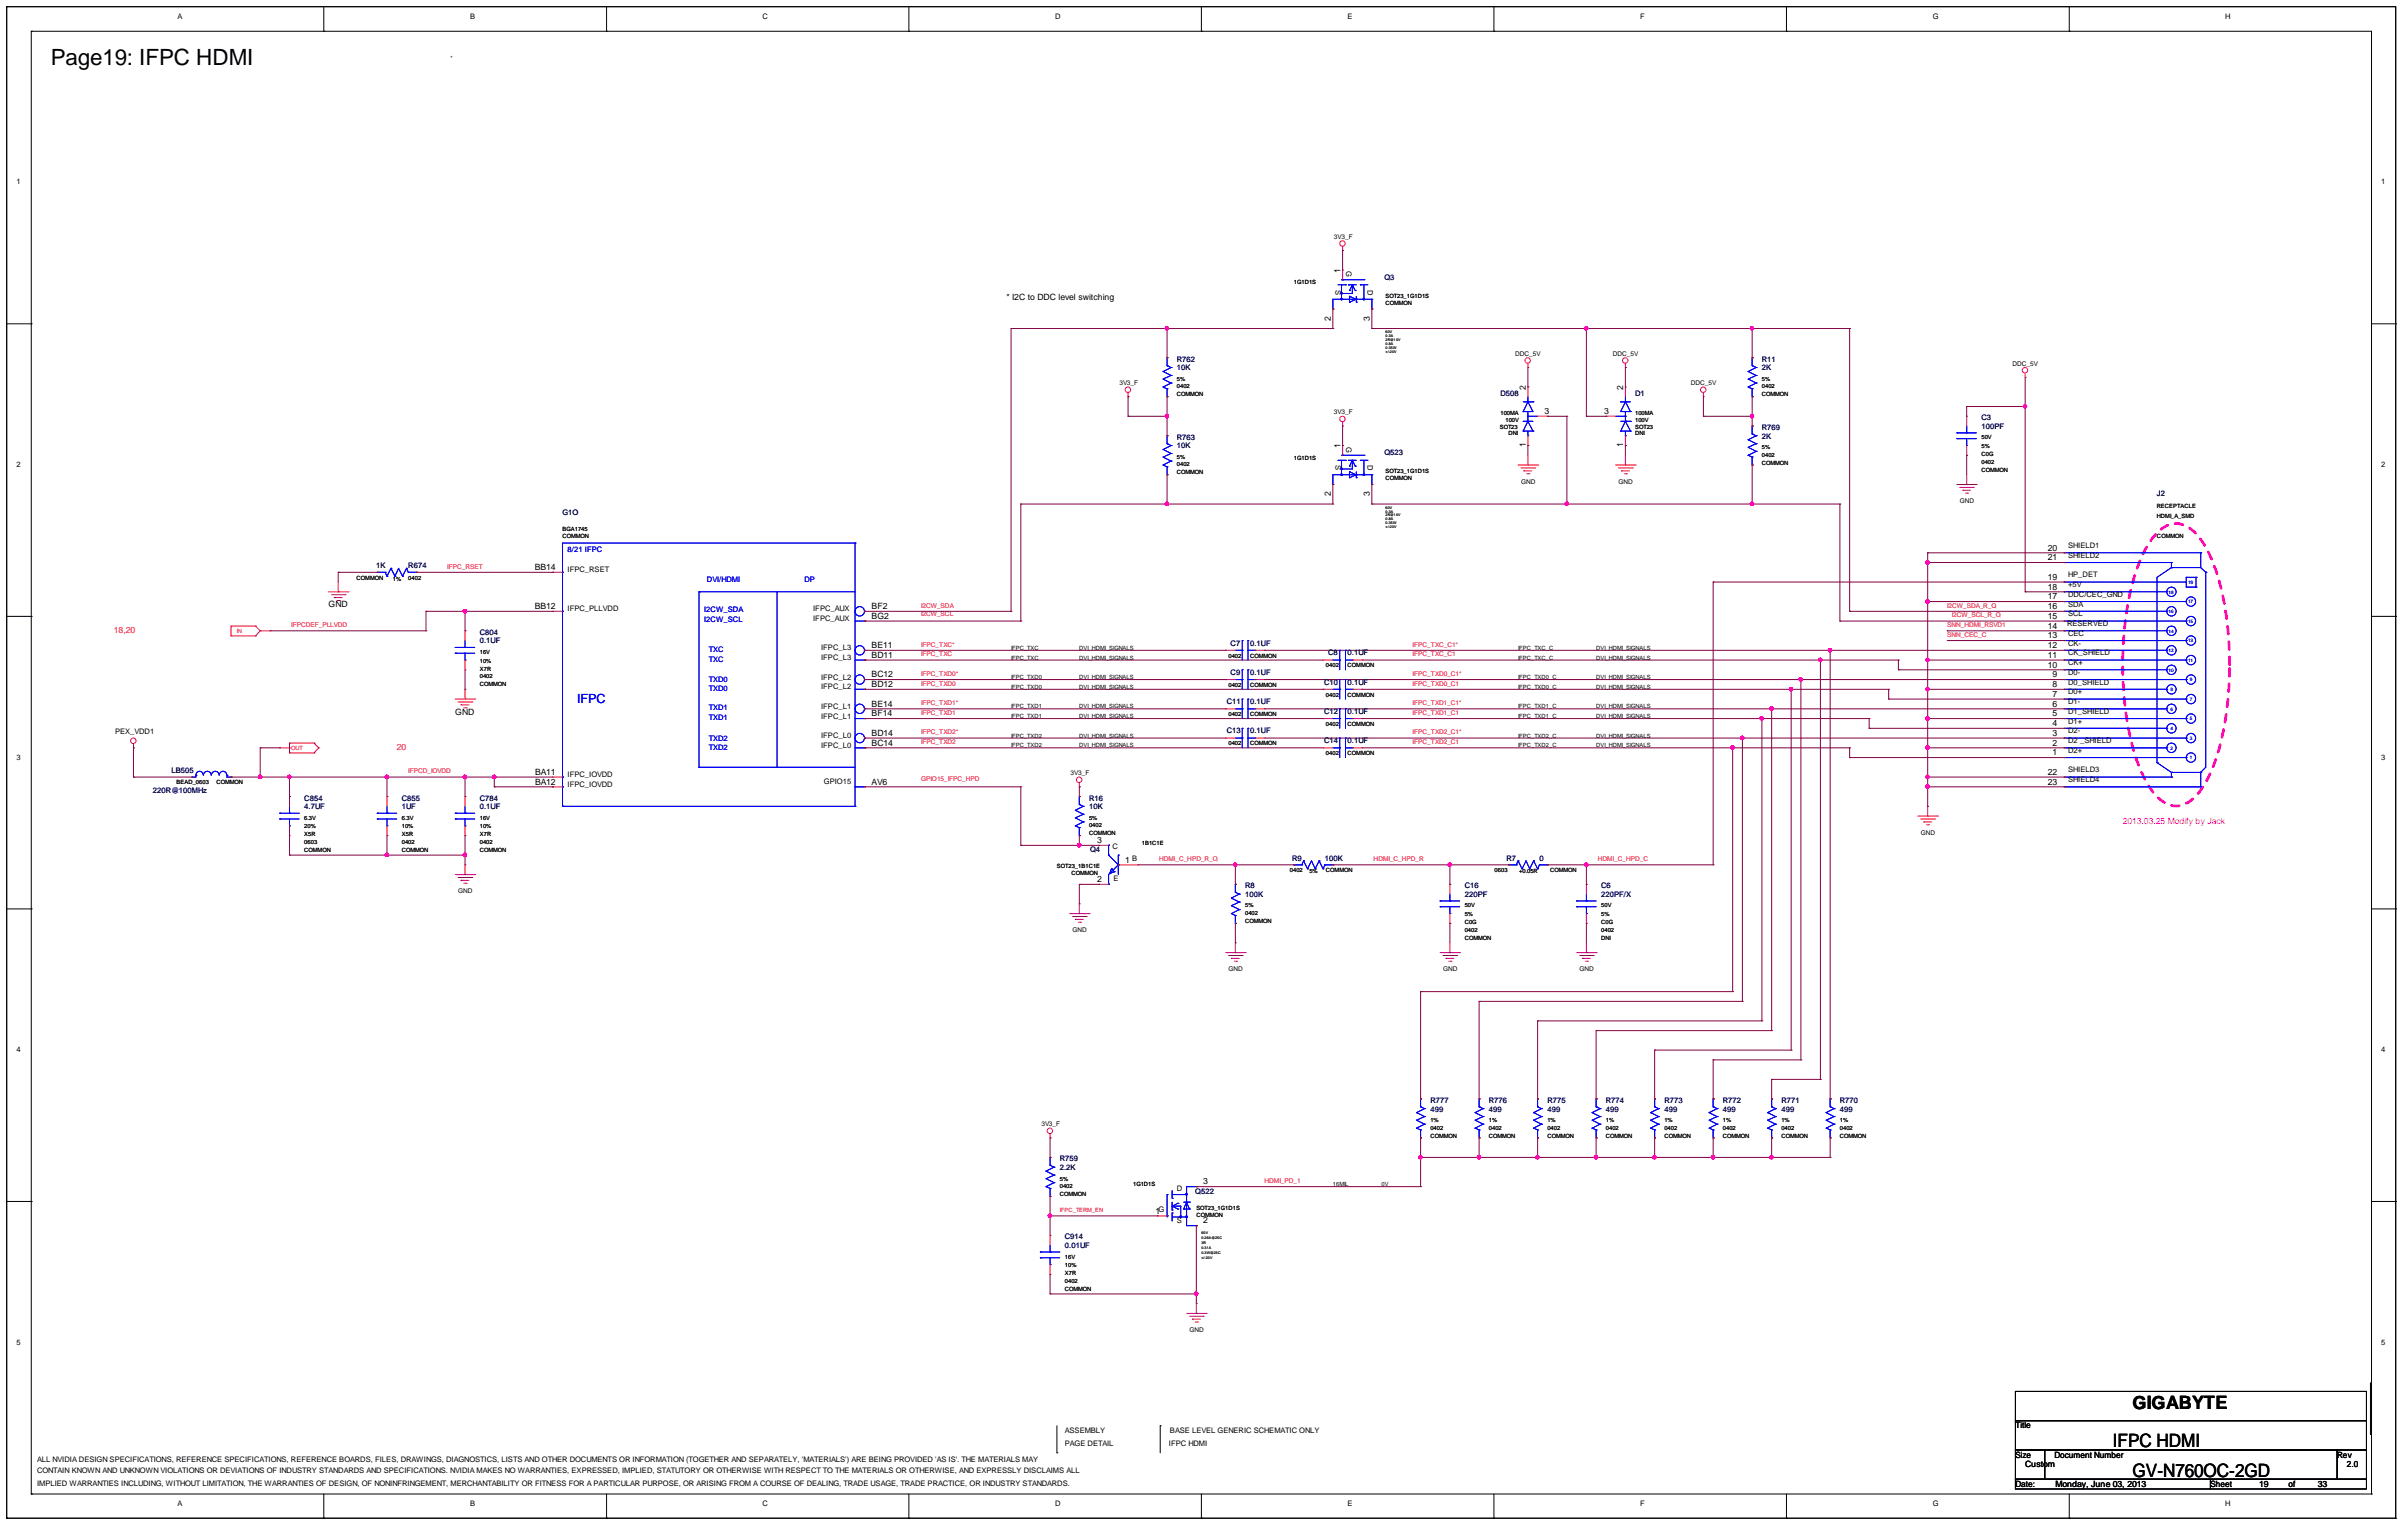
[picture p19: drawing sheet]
<svg xmlns="http://www.w3.org/2000/svg" width="282mm" height="179mm" viewBox="0 0 282 179" stroke-linecap="round" stroke-linejoin="round" font-family="sans-serif">
<defs><g id="words">
<text font-size="2.6" x="6" y="7.6">Page19: IFPC HDMI</text>
<g font-size="2.2">
<text x="250" y="165.1">GIGABYTE</text>
<text x="247.7" y="169.7">IFPC HDMI</text>
<text x="250" y="173.1">GV-N760OC-2GD</text>
</g>
<text font-size="1.5" fill="#00f" x="67.7" y="82.4">IFPC</text>
<g font-size="1">
<text x="118" y="35.2">* I2C to DDC level switching</text>
<text x="157.1" y="32" transform="rotate(-90 157.1 32)">1</text>
<text x="156" y="37.6" transform="rotate(-90 156 37.6)">2</text>
<text x="160.6" y="37.6" transform="rotate(-90 160.6 37.6)">3</text>
<text x="178.8" y="45.7" transform="rotate(-90 178.8 45.7)">2</text>
<text x="190.3" y="45.7" transform="rotate(-90 190.3 45.7)">2</text>
<text x="157.1" y="52.6" transform="rotate(-90 157.1 52.6)">1</text>
<text x="178.8" y="52.4" transform="rotate(-90 178.8 52.4)">1</text>
<text x="181" y="48.5">3</text>
<text x="188" y="48.5">3</text>
<text x="190.3" y="52.4" transform="rotate(-90 190.3 52.4)">1</text>
<text x="156" y="58.1" transform="rotate(-90 156 58.1)">2</text>
<text x="160.6" y="58.1" transform="rotate(-90 160.6 58.1)">3</text>
<text x="240.1" y="64.5">20</text>
<text x="240.1" y="65.7">21</text>
<text x="38.5" y="71.2">GND</text>
<text x="62.7" y="71.4">BB12</text>
<text x="62.7" y="66.8">BB14</text>
<text x="102.2" y="71.4">BF2</text>
<text x="240.1" y="71.4">16</text>
<text x="240.1" y="70.3">17</text>
<text x="240.1" y="69.1">18</text>
<text x="240.1" y="68">19</text>
<text x="102.2" y="77.1">BD11</text>
<text x="102.2" y="76">BE11</text>
<text x="102.2" y="72.5">BG2</text>
<text x="240.1" y="77.1">11</text>
<text x="240.1" y="76">12</text>
<text x="240.1" y="74.8">13</text>
<text x="240.1" y="73.7">14</text>
<text x="240.1" y="72.5">15</text>
<text x="53.4" y="83.8">GND</text>
<text x="102.2" y="84">BF14</text>
<text x="102.2" y="82.8">BE14</text>
<text x="102.2" y="80.5">BD12</text>
<text x="102.2" y="79.4">BC12</text>
<text x="240.1" y="78.3">10</text>
<text x="240.6" y="84">5</text>
<text x="240.6" y="82.8">6</text>
<text x="240.6" y="81.7">7</text>
<text x="240.6" y="80.5">8</text>
<text x="240.6" y="79.4">9</text>
<text x="102.2" y="87.4">BC14</text>
<text x="102.2" y="86.3">BD14</text>
<text x="240.6" y="88.5">1</text>
<text x="240.6" y="87.4">2</text>
<text x="240.6" y="86.3">3</text>
<text x="240.6" y="85.1">4</text>
<text x="62.7" y="92">BA12</text>
<text x="62.7" y="90.8">BA11</text>
<text x="102.2" y="92">AV6</text>
<text x="240.1" y="90.8">22</text>
<text x="240.1" y="92">23</text>
<text x="128.6" y="98.8">3</text>
<text x="131.9" y="101.1">1</text>
<text x="128.6" y="103.4">2</text>
<text x="135.4" y="142.3">1</text>
<text x="141" y="143.4">2</text>
<text x="141" y="138.8">3</text>
<text x="236.2" y="167.4">Title</text>
<text x="236.2" y="170.8">Size</text>
<text x="237.4" y="172">Custom</text>
<text x="240.8" y="170.8">Document Number</text>
<text x="274" y="170.8">Rev</text>
<text x="275.1" y="172">2.0</text>
<text x="236.2" y="174.3">Date:</text>
<text x="240.9" y="174.3">Monday, June 03, 2013</text>
<text x="259.1" y="174.3">Sheet</text>
<text x="264.8" y="174.3">19</text>
<text x="268.2" y="174.3">of</text>
<text x="271.7" y="174.3">33</text>
</g>
<g font-size="1" fill="#f00">
<text x="13.4" y="74.1">18,20</text>
<text x="46.5" y="87.9">20</text>
</g>
<text font-size="1" fill="#f0f" x="248.8" y="96.5">2013.03.25 Modify by Jack</text>
<g font-size=".9">
<text x="20.8" y="2.2">A</text>
<text x="55.1" y="2.2">B</text>
<text x="89.4" y="2.2">C</text>
<text x="123.7" y="2.2">D</text>
<text x="158" y="2.2">E</text>
<text x="192.3" y="2.2">F</text>
<text x="226.5" y="2.2">G</text>
<text x="260.8" y="2.2">H</text>
<text x="1.9" y="21.6">1</text>
<text x="279.1" y="21.6">1</text>
<text x="156.5" y="33.9" transform="rotate(90 156.5 33.9)">S</text>
<text x="157.8" y="31.8" transform="rotate(90 157.8 31.8)">G</text>
<text x="160.3" y="33.9" transform="rotate(90 160.3 33.9)">D</text>
<text x="157.8" y="52.3" transform="rotate(90 157.8 52.3)">G</text>
<text x="1.9" y="54.8">2</text>
<text x="156.5" y="54.5" transform="rotate(90 156.5 54.5)">S</text>
<text x="160.3" y="54.5" transform="rotate(90 160.3 54.5)">D</text>
<text x="279.1" y="54.8">2</text>
<text x="242.4" y="64.2">SHIELD1</text>
<text x="242.4" y="65.4">SHIELD2</text>
<text x="66.5" y="71.7">IFPC_PLLVDD</text>
<text x="66.5" y="67.1">IFPC_RSET</text>
<text x="95.3" y="71.7">IFPC_AUX</text>
<text x="242.4" y="71.1">SDA</text>
<text x="242.4" y="70">DDC/CEC_GND</text>
<text x="242.4" y="68.8">+5V</text>
<text x="242.4" y="67.7">HP_DET</text>
<text x="95.3" y="72.8">IFPC_AUX</text>
<text x="96.2" y="77.4">IFPC_L3</text>
<text x="96.2" y="76.2">IFPC_L3</text>
<text x="242.3" y="73.4">RESERVED</text>
<text x="242.4" y="78">CK+</text>
<text x="242.4" y="76.8">CK_SHIELD</text>
<text x="242.4" y="75.7">CK-</text>
<text x="242.4" y="74.5">CEC</text>
<text x="242.4" y="72.2">SCL</text>
<text x="96.2" y="83.1">IFPC_L1</text>
<text x="96.2" y="80.8">IFPC_L2</text>
<text x="96.2" y="79.7">IFPC_L2</text>
<text x="242.4" y="83.7">D1_SHIELD</text>
<text x="242.4" y="82.5">D1-</text>
<text x="242.4" y="81.4">D0+</text>
<text x="242.4" y="80.2">D0_SHIELD</text>
<text x="242.4" y="79.1">D0-</text>
<text x="1.9" y="89.1">3</text>
<text x="13.5" y="86">PEX_VDD1</text>
<text x="96.2" y="87.7">IFPC_L0</text>
<text x="96.2" y="86.5">IFPC_L0</text>
<text x="96.2" y="84.2">IFPC_L1</text>
<text x="242.4" y="88.2">D2+</text>
<text x="242.4" y="87.1">D2 _SHIELD</text>
<text x="242.4" y="86">D2-</text>
<text x="242.4" y="84.8">D1+</text>
<text x="279.1" y="89.1">3</text>
<text x="66.5" y="92.2">IFPC_IOVDD</text>
<text x="66.5" y="91.1">IFPC_IOVDD</text>
<text x="96.6" y="91.9">GPIO15</text>
<text x="242.4" y="90.5">SHIELD3</text>
<text x="242.4" y="91.7">SHIELD4</text>
<text x="130.4" y="99.5">C</text>
<text x="132.7" y="100.9">B</text>
<text x="130.5" y="103.3">E</text>
<text x="1.9" y="123.3">4</text>
<text x="279.1" y="123.3">4</text>
<text x="135.8" y="142.1">G</text>
<text x="137.9" y="143.3">S</text>
<text x="137.9" y="139.6">D</text>
<text x="1.9" y="157.6">5</text>
<text x="279.1" y="157.6">5</text>
<text x="124.8" y="167.9">ASSEMBLY</text>
<text x="137.1" y="167.9">BASE LEVEL GENERIC SCHEMATIC ONLY</text>
<text x="4.3" y="172.7">CONTAIN KNOWN AND UNKNOWN VIOLATIONS OR DEVIATIONS OF INDUSTRY STANDARDS AND SPECIFICATIONS. NVIDIA MAKES NO WARRANTIES, EXPRESSED, IMPLIED, STATUTORY OR OTHERWISE WITH RESPECT TO THE MATERIALS OR OTHERWISE, AND EXPRESSLY DISCLAIMS ALL</text>
<text x="4.3" y="171.3">ALL NVIDIA DESIGN SPECIFICATIONS, REFERENCE SPECIFICATIONS, REFERENCE BOARDS, FILES, DRAWINGS, DIAGNOSTICS, LISTS AND OTHER DOCUMENTS OR INFORMATION (TOGETHER AND SEPARATELY, 'MATERIALS') ARE BEING PROVIDED 'AS IS'. THE MATERIALS MAY</text>
<text x="124.8" y="169.5">PAGE DETAIL</text>
<text x="137" y="169.5">IFPC HDMI</text>
<text x="4.3" y="174.2">IMPLIED WARRANTIES INCLUDING, WITHOUT LIMITATION, THE WARRANTIES OF DESIGN, OF NONINFRINGEMENT, MERCHANTABILITY OR FITNESS FOR A PARTICULAR PURPOSE, OR ARISING FROM A COURSE OF DEALING, TRADE USAGE, TRADE PRACTICE, OR INDUSTRY STANDARDS.</text>
<text x="20.8" y="176.5">A</text>
<text x="55.1" y="176.5">B</text>
<text x="89.4" y="176.5">C</text>
<text x="123.7" y="176.5">D</text>
<text x="158" y="176.5">E</text>
<text x="192.3" y="176.5">F</text>
<text x="226.5" y="176.5">G</text>
<text x="260.8" y="176.5">H</text>
</g>
<g font-size=".9" fill="#000080">
<text x="162.3" y="32.8">Q3</text>
<text x="137.9" y="42.4">R762</text>
<text x="137.9" y="43.4">10K</text>
<text x="175.9" y="46.4">D508</text>
<text x="191.7" y="46.4">D1</text>
<text x="206.5" y="42.4">R11</text>
<text x="206.5" y="43.4">2K</text>
<text x="137.9" y="51.5">R763</text>
<text x="137.9" y="52.6">10K</text>
<text x="162.3" y="53.4">Q523</text>
<text x="206.5" y="50.4">R769</text>
<text x="206.5" y="51.4">2K</text>
<text x="232.3" y="49.3">C3</text>
<text x="232.3" y="50.3">100PF</text>
<text x="252.8" y="58.2">J2</text>
<text x="65.9" y="60.3">G1O</text>
<text x="44.1" y="66.6">1K</text>
<text x="47.9" y="66.6">R674</text>
<text x="56.2" y="74.4">C804</text>
<text x="56.2" y="75.4">0.1UF</text>
<text x="144.3" y="75.7">C7</text>
<text x="146.5" y="75.7">0.1UF</text>
<text x="155.7" y="76.8">C8</text>
<text x="158" y="76.8">0.1UF</text>
<text x="143.8" y="82.5">C11</text>
<text x="144.3" y="79.1">C9</text>
<text x="146.5" y="82.5">0.1UF</text>
<text x="146.5" y="79.1">0.1UF</text>
<text x="155.2" y="83.7">C12</text>
<text x="155.2" y="80.2">C10</text>
<text x="158" y="83.7">0.1UF</text>
<text x="158" y="80.2">0.1UF</text>
<text x="143.8" y="86">C13</text>
<text x="146.5" y="86">0.1UF</text>
<text x="155.2" y="87.1">C14</text>
<text x="158" y="87.1">0.1UF</text>
<text x="17.9" y="92.9">220R@100MHz</text>
<text x="20.1" y="90.6">LB505</text>
<text x="35.7" y="93.8">C854</text>
<text x="35.7" y="94.9">4.7UF</text>
<text x="47.1" y="93.8">C855</text>
<text x="47.1" y="94.9">1UF</text>
<text x="56.2" y="93.8">C784</text>
<text x="56.2" y="94.9">0.1UF</text>
<text x="127.7" y="93.8">R16</text>
<text x="127.7" y="94.9">10K</text>
<text x="127.8" y="99.9">Q4</text>
<text x="151.5" y="100.9">R9</text>
<text x="155.3" y="100.9">100K</text>
<text x="176.6" y="100.9">R7</text>
<text x="180.4" y="100.9">0</text>
<text x="145.9" y="104.1">R8</text>
<text x="145.9" y="105.1">100K</text>
<text x="171.7" y="104.1">C16</text>
<text x="171.7" y="105.1">220PF</text>
<text x="187.7" y="104.1">C6</text>
<text x="187.7" y="105.1">220PF/X</text>
<text x="167.7" y="129.3">R777</text>
<text x="167.7" y="130.3">499</text>
<text x="174.5" y="129.3">R776</text>
<text x="174.5" y="130.3">499</text>
<text x="181.4" y="129.3">R775</text>
<text x="181.4" y="130.3">499</text>
<text x="188.2" y="129.3">R774</text>
<text x="188.2" y="130.3">499</text>
<text x="195.1" y="129.3">R773</text>
<text x="195.1" y="130.3">499</text>
<text x="202" y="129.3">R772</text>
<text x="202" y="130.3">499</text>
<text x="208.8" y="129.3">R771</text>
<text x="208.8" y="130.3">499</text>
<text x="215.7" y="129.3">R770</text>
<text x="215.7" y="130.3">499</text>
<text x="124.2" y="136.1">R759</text>
<text x="124.2" y="137.1">2.2K</text>
<text x="140.1" y="139.9">Q522</text>
<text x="124.8" y="145.3">C914</text>
<text x="124.8" y="146.3">0.01UF</text>
</g>
<g font-size=".9" fill="#00f">
<text x="66.5" y="64.7">8/21 IFPC</text>
<text x="82.5" y="71.8">I2CW_SDA</text>
<text x="82.9" y="68.2">DVI/HDMI</text>
<text x="94.3" y="68.2">DP</text>
<text x="82.5" y="72.9">I2CW_SCL</text>
<text x="83.1" y="77.6">TXC</text>
<text x="83.1" y="76.5">TXC</text>
<text x="83.1" y="83.2">TXD1</text>
<text x="83.1" y="81">TXD0</text>
<text x="83.1" y="80">TXD0</text>
<text x="83.1" y="87.9">TXD2</text>
<text x="83.1" y="86.8">TXD2</text>
<text x="83.1" y="84.4">TXD1</text>
</g>
<g font-size=".8">
<text x="156.4" y="28">3V3_F</text>
<text x="177.6" y="41.7">DDC_5V</text>
<text x="189" y="41.7">DDC_5V</text>
<text x="131.2" y="45.2">3V3_F</text>
<text x="198.2" y="45.2">DDC_5V</text>
<text x="235.9" y="42.9">DDC_5V</text>
<text x="156.4" y="48.6">3V3_F</text>
<text x="178.3" y="56.7">GND</text>
<text x="189.7" y="56.7">GND</text>
<text x="229.7" y="59">GND</text>
<text x="125.5" y="90.9">3V3_F</text>
<text x="225.2" y="97.9">GND</text>
<text x="53.7" y="104.7">GND</text>
<text x="125.7" y="109.3">GND</text>
<text x="144" y="113.9">GND</text>
<text x="169.1" y="113.9">GND</text>
<text x="185.1" y="113.9">GND</text>
<text x="122.1" y="132">3V3_F</text>
<text x="139.4" y="156.1">GND</text>
</g>
<g font-size=".8" fill="#f00">
<text x="52.4" y="66.7">IFPC_RSET</text>
<text x="108" y="71.2">I2CW_SDA</text>
<text x="228.2" y="71.2">I2CW_SDA_R_Q</text>
<text x="34.1" y="73.5">IFPCDEF_PLLVDD</text>
<text x="108" y="72.2">I2CW_SCL</text>
<text x="108" y="76.9">IFPC_TXC</text>
<text x="108" y="75.8">IFPC_TXC*</text>
<text x="165.6" y="76.9">IFPC_TXC_C1</text>
<text x="165.6" y="75.8">IFPC_TXC_C1*</text>
<text x="228.2" y="74.7">SNN_CEC_C</text>
<text x="228.2" y="73.5">SNN_HDMI_RSVD1</text>
<text x="228.8" y="72.4">I2CW_SCL_R_Q</text>
<text x="108" y="80.4">IFPC_TXD0</text>
<text x="108" y="79.2">IFPC_TXD0*</text>
<text x="108" y="83.8">IFPC_TXD1</text>
<text x="108" y="82.7">IFPC_TXD1*</text>
<text x="165.6" y="80.4">IFPC_TXD0_C1</text>
<text x="165.6" y="79.2">IFPC_TXD0_C1*</text>
<text x="165.6" y="83.8">IFPC_TXD1_C1</text>
<text x="165.6" y="82.7">IFPC_TXD1_C1*</text>
<text x="108" y="87.2">IFPC_TXD2</text>
<text x="108" y="86.1">IFPC_TXD2*</text>
<text x="165.6" y="87.2">IFPC_TXD2_C1</text>
<text x="165.6" y="86.1">IFPC_TXD2_C1*</text>
<text x="47.9" y="90.7">IFPCD_IOVDD</text>
<text x="108" y="91.5">GPIO15_IFPC_HPD</text>
<text x="135.9" y="100.9">HDMI_C_HPD_R_Q</text>
<text x="161" y="100.9">HDMI_C_HPD_R</text>
<text x="187.3" y="100.9">HDMI_C_HPD_C</text>
<text x="148.2" y="138.7">HDMI_PD_1</text>
</g>
<g font-size=".7">
<text x="52.8" y="7">*</text>
<text x="151.7" y="33.3">1G1D1S</text>
<text x="162.4" y="35.7">COMMON</text>
<text x="162.4" y="34.9">SOT23_1G1D1S</text>
<text x="137.9" y="44.6">5%</text>
<text x="137.9" y="45.5">0402</text>
<text x="137.9" y="46.5">COMMON</text>
<text x="206.5" y="44.6">5%</text>
<text x="206.5" y="45.5">0402</text>
<text x="206.5" y="46.5">COMMON</text>
<text x="137.9" y="53.8">5%</text>
<text x="151.7" y="53.9">1G1D1S</text>
<text x="175.8" y="50.2">SOT23</text>
<text x="175.9" y="48.6">100MA</text>
<text x="176.5" y="49.4">100V</text>
<text x="176.8" y="51">DNI</text>
<text x="191.7" y="50.2">SOT23</text>
<text x="191.7" y="48.6">100MA</text>
<text x="191.7" y="49.4">100V</text>
<text x="191.7" y="51">DNI</text>
<text x="206.5" y="52.6">5%</text>
<text x="206.5" y="53.5">0402</text>
<text x="232.3" y="51.5">50V</text>
<text x="232.3" y="52.5">5%</text>
<text x="232.3" y="53.4">C0G</text>
<text x="137.9" y="55.6">COMMON</text>
<text x="137.9" y="54.7">0402</text>
<text x="162.4" y="55.5">SOT23_1G1D1S</text>
<text x="162.4" y="56.3">COMMON</text>
<text x="206.5" y="54.5">COMMON</text>
<text x="232.3" y="54.3">0402</text>
<text x="232.3" y="55.3">COMMON</text>
<text x="252.8" y="59.6">RECEPTACLE</text>
<text x="65.9" y="63">COMMON</text>
<text x="65.9" y="62.2">BGA1745</text>
<text x="252.8" y="60.7">HDMI_A_SMD</text>
<text x="252.8" y="63">COMMON</text>
<text x="41.8" y="67.9">COMMON</text>
<text x="46" y="68.1">1%</text>
<text x="47.9" y="67.9">0402</text>
<text x="56.2" y="76.6">16V</text>
<text x="56.2" y="77.7">10%</text>
<text x="118.5" y="77.3">IFPC_TXC</text>
<text x="118.5" y="76.2">IFPC_TXC</text>
<text x="126.5" y="77.3">DVI_HDMI_SIGNALS</text>
<text x="126.5" y="76.2">DVI_HDMI_SIGNALS</text>
<text x="144" y="77.1">0402</text>
<text x="146.5" y="77.1">COMMON</text>
<text x="178" y="77.3">IFPC_TXC_C</text>
<text x="178" y="76.2">IFPC_TXC_C</text>
<text x="187.1" y="77.3">DVI_HDMI_SIGNALS</text>
<text x="187.1" y="76.2">DVI_HDMI_SIGNALS</text>
<text x="56.2" y="80.4">COMMON</text>
<text x="56.2" y="79.5">0402</text>
<text x="56.2" y="78.6">X7R</text>
<text x="118.5" y="80.8">IFPC_TXD0</text>
<text x="118.5" y="79.6">IFPC_TXD0</text>
<text x="118.5" y="83">IFPC_TXD1</text>
<text x="126.5" y="80.8">DVI_HDMI_SIGNALS</text>
<text x="126.5" y="79.6">DVI_HDMI_SIGNALS</text>
<text x="126.5" y="83">DVI_HDMI_SIGNALS</text>
<text x="144" y="83.9">0402</text>
<text x="144" y="80.5">0402</text>
<text x="146.5" y="83.9">COMMON</text>
<text x="146.5" y="80.5">COMMON</text>
<text x="155.4" y="81.6">0402</text>
<text x="155.4" y="78.2">0402</text>
<text x="158" y="81.6">COMMON</text>
<text x="158" y="78.2">COMMON</text>
<text x="178" y="80.8">IFPC_TXD0_C</text>
<text x="178" y="79.6">IFPC_TXD0_C</text>
<text x="178" y="83">IFPC_TXD1_C</text>
<text x="187.1" y="80.8">DVI_HDMI_SIGNALS</text>
<text x="187.1" y="79.6">DVI_HDMI_SIGNALS</text>
<text x="187.1" y="83">DVI_HDMI_SIGNALS</text>
<text x="118.5" y="84.2">IFPC_TXD1</text>
<text x="118.5" y="87.6">IFPC_TXD2</text>
<text x="118.5" y="86.5">IFPC_TXD2</text>
<text x="126.5" y="84.2">DVI_HDMI_SIGNALS</text>
<text x="126.5" y="87.6">DVI_HDMI_SIGNALS</text>
<text x="126.5" y="86.5">DVI_HDMI_SIGNALS</text>
<text x="144" y="87.4">0402</text>
<text x="146.5" y="87.4">COMMON</text>
<text x="155.4" y="85.1">0402</text>
<text x="155.4" y="88.5">0402</text>
<text x="158" y="85.1">COMMON</text>
<text x="158" y="88.5">COMMON</text>
<text x="178" y="84.2">IFPC_TXD1_C</text>
<text x="178" y="87.6">IFPC_TXD2_C</text>
<text x="178" y="86.5">IFPC_TXD2_C</text>
<text x="187.1" y="84.2">DVI_HDMI_SIGNALS</text>
<text x="187.1" y="87.6">DVI_HDMI_SIGNALS</text>
<text x="187.1" y="86.5">DVI_HDMI_SIGNALS</text>
<text x="20.7" y="91.9">BEAD_0603</text>
<text x="25.4" y="91.9">COMMON</text>
<text x="35.7" y="98.9">0603</text>
<text x="35.7" y="96.1">6.3V</text>
<text x="35.7" y="97.1">20%</text>
<text x="35.7" y="98">X5R</text>
<text x="35.7" y="99.8">COMMON</text>
<text x="47.1" y="98.9">0402</text>
<text x="47.1" y="97.1">10%</text>
<text x="47.1" y="98">X5R</text>
<text x="47.1" y="96.1">6.3V</text>
<text x="47.1" y="99.8">COMMON</text>
<text x="56.2" y="99.8">COMMON</text>
<text x="56.2" y="98">X7R</text>
<text x="56.2" y="98.9">0402</text>
<text x="56.2" y="96.1">16V</text>
<text x="56.2" y="97.1">10%</text>
<text x="123.9" y="101.8">SOT23_1B1C1E</text>
<text x="127.7" y="96.1">5%</text>
<text x="127.7" y="97.9">COMMON</text>
<text x="127.7" y="97">0402</text>
<text x="133.8" y="99">1B1C1E</text>
<text x="125.6" y="102.6">COMMON</text>
<text x="145.9" y="106.4">5%</text>
<text x="145.9" y="107.3">0402</text>
<text x="151.2" y="102.2">0402</text>
<text x="153.5" y="102.3">5%</text>
<text x="155.4" y="102.2">COMMON</text>
<text x="171.7" y="107.4">5%</text>
<text x="171.7" y="106.4">50V</text>
<text x="175.2" y="102.2">0603</text>
<text x="178.1" y="102.3">+0.05R</text>
<text x="181.7" y="102.2">COMMON</text>
<text x="187.7" y="106.4">50V</text>
<text x="187.7" y="107.4">5%</text>
<text x="145.9" y="108.2">COMMON</text>
<text x="171.7" y="109.2">0402</text>
<text x="171.7" y="108.3">C0G</text>
<text x="171.7" y="110.1">COMMON</text>
<text x="187.7" y="110.1">DNI</text>
<text x="187.7" y="108.3">C0G</text>
<text x="187.7" y="109.2">0402</text>
<text x="167.7" y="131.5">1%</text>
<text x="174.5" y="131.5">1%</text>
<text x="181.4" y="131.5">1%</text>
<text x="188.2" y="131.5">1%</text>
<text x="195.1" y="131.5">1%</text>
<text x="202" y="131.5">1%</text>
<text x="208.8" y="131.5">1%</text>
<text x="215.7" y="131.5">1%</text>
<text x="167.7" y="132.4">0402</text>
<text x="167.7" y="133.3">COMMON</text>
<text x="174.5" y="133.3">COMMON</text>
<text x="174.5" y="132.4">0402</text>
<text x="181.4" y="132.4">0402</text>
<text x="181.4" y="133.3">COMMON</text>
<text x="188.2" y="133.3">COMMON</text>
<text x="188.2" y="132.4">0402</text>
<text x="195.1" y="133.3">COMMON</text>
<text x="195.1" y="132.4">0402</text>
<text x="202" y="132.4">0402</text>
<text x="202" y="133.3">COMMON</text>
<text x="208.8" y="132.4">0402</text>
<text x="208.8" y="133.3">COMMON</text>
<text x="215.7" y="132.4">0402</text>
<text x="215.7" y="133.3">COMMON</text>
<text x="124.2" y="138.4">5%</text>
<text x="124.2" y="140.2">COMMON</text>
<text x="124.2" y="139.3">0402</text>
<text x="132.8" y="139">1G1D1S</text>
<text x="140.2" y="142.6">COMMON</text>
<text x="140.2" y="141.8">SOT23_1G1D1S</text>
<text x="156.2" y="139">16MIL</text>
<text x="161.9" y="139">0V</text>
<text x="124.8" y="149.5">X7R</text>
<text x="124.8" y="147.5">16V</text>
<text x="124.8" y="148.5">10%</text>
<text x="124.8" y="151.3">COMMON</text>
<text x="124.8" y="150.3">0402</text>
</g>
<g font-size=".7" fill="#f00">
<text x="27.8" y="74.2">IN</text>
<text x="34.1" y="88">OUT</text>
<text x="124.2" y="142.1">IFPC_TERM_EN</text>
</g>
<g font-size=".6" fill="#00f">
<text x="254.2" y="69.6">18</text>
<text x="254.2" y="71.9">16</text>
<text x="256.5" y="68.4">19</text>
<text x="256.5" y="70.7">17</text>
<text x="254.2" y="76.4">12</text>
<text x="254.2" y="74.1">14</text>
<text x="256.5" y="73">15</text>
<text x="256.5" y="75.3">13</text>
<text x="256.5" y="77.6">11</text>
<text x="254.2" y="78.7">10</text>
<text x="254.4" y="83.3">6</text>
<text x="254.4" y="81">8</text>
<text x="256.7" y="82.2">7</text>
<text x="256.7" y="79.9">9</text>
<text x="254.4" y="87.9">2</text>
<text x="254.4" y="85.6">4</text>
<text x="256.7" y="89">1</text>
<text x="256.7" y="86.7">3</text>
<text x="256.7" y="84.4">5</text>
</g>
<g font-size=".4">
<text x="162.4" y="41.3">+/-20V</text>
<text x="162.4" y="39.1">60V</text>
<text x="162.4" y="40.4">0.8A</text>
<text x="162.4" y="39.9">2R@10V</text>
<text x="162.4" y="40.9">0.35W</text>
<text x="162.4" y="39.5">0.3A</text>
<text x="162.4" y="59.6">60V</text>
<text x="162.4" y="61.9">+/-20V</text>
<text x="162.4" y="61">0.8A</text>
<text x="162.4" y="60.5">2R@10V</text>
<text x="162.4" y="61.4">0.35W</text>
<text x="162.4" y="60.1">0.3A</text>
<text x="140.8" y="145.8">3R</text>
<text x="140.8" y="146.4">0.31A</text>
<text x="140.8" y="144.7">60V</text>
<text x="140.8" y="147">0.3W@25C</text>
<text x="140.8" y="147.5">+/-20V</text>
<text x="140.8" y="145.2">0.26A@25C</text>
</g>
</g></defs>
<g fill="none" stroke="#000" stroke-width=".12">
<path d="M.8 .8h.1M.8 .8h280v177.2M.8 .8v177.2M3.7 3.7h.1M3.7 3.7h274.3v171.4M3.7 3.7v171.4M38 3.7h.1M38 .8v2.9M71.1 3.7h.1M71.1 .8v2.9M106.5 3.7h.1M106.5 .8v2.9"/>
<path d="M140.8 3.7h.1M140.8 .8v2.9M175.1 3.7h.1M175.1 .8v2.9M209.4 3.7h.1M209.4 .8v2.9M242.6 3.7h.1M242.6 .8v2.9M.8 38h2.9M3.7 38h.1M278 38h2.8M280.8 38h.1"/>
<path d="M.8 72.2h2.9M3.7 72.2h.1M278 72.2h2.8M280.8 72.2h.1M.8 106.5h2.9M3.7 106.5h.1M278 106.5h2.8M280.8 106.5h.1M.8 140.8h2.9M3.7 140.8h.1M278 140.8h2.8M280.8 140.8h.1"/>
<path d="M.8 178h.1M.8 178h280M3.7 175.1h.1M3.7 175.1h274.3M38 178h.1M38 175.1v2.9M71.1 178h.1M71.1 175.1v2.9M106.5 178h.1M106.5 175.1v2.9M123.9 170.3h.1M123.9 167.1v3.2"/>
<path d="M136 167.1h.1M136 167.1v3.2M140.8 178h.1M140.8 175.1v2.9M175.1 178h.1M175.1 175.1v2.9M209.4 178h.1M209.4 175.1v2.9M236.2 163.1h41.2v3.4h-41.2zM236.2 166.5h41.2v3.4h-41.2zM236.2 169.9h3.5v3.5h-3.5zM236.2 173.4h22.9v1.1h-22.9z"/>
<path d="M239.7 169.9h34.3v3.5h-34.3zM242.6 178h.1M242.6 175.1v2.9M259.1 173.4h18.3v1.1h-18.3zM274 169.9h3.4v3.5h-3.4zM277.9 168.1h.1M277.9 162.1v6M278 175.1h.1M280.8 178h.1"/>
</g>
<path d="M253 62.3a2.8 2.8 0 0 1 4.2 0 14.1 14.1 0 0 1 3.2 6.7 40.2 40.2 0 0 1-.4 19.3 12.9 12.9 0 0 1-2.8 5.2 2.8 2.8 0 0 1-4.2 0 14.1 14.1 0 0 1-3.2-6.7 40.2 40.2 0 0 1 .4-19.2 12.9 12.9 0 0 1 2.8-5.3z" fill="none" stroke="#f0f" stroke-width=".34" stroke-dasharray=".9 .9"/>
<g fill="none" stroke="#800040" stroke-width=".12">
<path d="M118.5 38.5h.1M118.5 38.5h37.7M118.5 38.5v33.2M136.8 38.5h.1M136.8 38.5v3.4M156.2 38.5h.1M156.2 36.2v2.3M157.4 29.4h.1M157.4 29.4v2.2M160.8 38.5h.1M160.8 36.2v2.3M160.8 38.5h56"/>
<path d="M186 38.5h.1M186 38.5v10.3M205.4 38.5h.1M205.4 38.5v3.4M216.8 38.5h.1M216.8 38.5v33.2M119.7 59.1h.1M119.7 59.1v13.7M119.7 59.1h36.5M132.2 48.8h.1M132.2 46.5h.1M132.2 48.8h4.6"/>
<path d="M132.2 46.5v2.3M136.8 48.8h.1M136.8 59.1h.1M136.8 46.5v4.6M136.8 55.6v3.5M156.2 59.1h.1M156.2 56.8v2.3M157.4 52.2h.1M157.4 49.9v2.3M160.8 59.1h.1M160.8 59.1h54.9M160.8 56.8v2.3"/>
<path d="M179.1 45.4h.1M179.1 52.2h.1M179.1 43.1v2.3M179.1 52.2v1.2M181.4 48.8h.1M181.4 48.8h2.3M183.7 59.1h.1M183.7 48.8h.1M183.7 48.8v10.3M186 48.8h.1M186 48.8h2.2M188.2 48.8h.1"/>
<path d="M190.5 43.1h.1M190.5 52.2h.1M190.5 43.1v2.3M190.5 52.2v1.2M199.7 48.8h.1M199.7 48.8h5.7M199.7 46.5v2.3M205.4 48.8h.1M205.4 49.9h.1M205.4 59.1h.1M205.4 46.5v3.4M205.4 54.5v4.6"/>
<path d="M215.7 59.1h.1M215.7 59.1v13.7M230.5 47.6h.1M230.5 53.4h.1M230.5 47.6v1.2M230.5 53.4v2.2M230.5 47.6h6.9M237.4 47.6h.1M237.4 44.2v25.2M31.6 73.9h18.3M39.6 67.1h.1M39.6 67.1v1.1"/>
<path d="M39.6 67.1h4.6M44.2 67.1h.1M48.8 67.1h16M49.9 73.9h.1M49.9 71.7h.1M49.9 71.7h14.9M49.9 71.7v2.2M54.5 71.7h.1M54.5 73.9h.1M54.5 71.7v2.2M54.5 78.5v2.3M64.8 67.1h.1"/>
<path d="M101.4 72.8h.1M101.4 71.7h.1M101.4 77.4h.1M101.4 76.2h.1M101.4 79.7h.1M101.4 77.4h53.7M101.4 72.8h18.3M101.4 71.7h17.1M101.4 76.2h42.3M101.4 79.7h42.3M118.5 71.7h.1M119.7 72.8h.1"/>
<path d="M148.2 76.2h93.8M148.2 79.7h93.8M159.7 77.4h62.8M200.8 68.2h.1M200.8 68.2h41.2M200.8 68.2v33.2M211.1 79.7h.1M211.1 79.7v44.5M213.4 77.4h.1M213.4 77.4v49.1M214.5 76.2h.1M214.5 76.2v52.6"/>
<path d="M215.7 72.8h.1M215.7 72.8h26.3M216.8 71.7h.1M216.8 71.7h25.2M222.5 78.5h.1M222.5 77.4h.1M222.5 78.5h19.5M222.5 77.4v1.1M226 64.8h.1M226 65.9h.1M226 70.5h.1M226 77.4h.1"/>
<path d="M226 64.8v29.7M226 64.8h16M226 65.9h16M226 77.4h16M226 70.5h16M228.2 73.9h.1M228.2 73.9h13.8M228.2 75.1h13.8M237.4 69.4h.1M237.4 69.4h4.6M242 69.4h.1M242 65.9h.1"/>
<path d="M242 79.7h.1M242 75.1h.1M15.6 91.1h.1M15.6 87.7h.1M15.6 91.1h6.9M15.6 87.7v3.4M27.1 91.1h37.7M30.5 91.1h.1M30.5 87.7h.1M30.5 87.7h2.3M30.5 87.7v3.4M32.8 87.7h.1"/>
<path d="M33.9 91.1h.1M33.9 93.4h.1M33.9 91.1v2.3M33.9 97.9v2.3M45.4 91.1h.1M45.4 93.4h.1M45.4 91.1v2.3M45.4 97.9v2.3M54.5 80.8h.1M54.5 91.1h.1M54.5 93.4h.1M54.5 91.1v2.3"/>
<path d="M54.5 97.9v3.5M57.9 91.1h.1M57.9 92.2h.1M57.9 92.2h6.9M57.9 91.1v1.1M64.8 92.2h.1M101.4 80.8h.1M101.4 84.2h.1M101.4 83.1h.1M101.4 87.7h.1M101.4 86.5h.1M101.4 92.2h18.3"/>
<path d="M101.4 87.7h53.7M101.4 84.2h53.7M101.4 80.8h53.7M101.4 83.1h42.3M101.4 86.5h42.3M119.7 92.2h.1M119.7 99.1h.1M119.7 92.2v6.9M119.7 99.1h9.1M126.5 92.2h.1M126.5 99.1h.1M126.5 97.9h.1"/>
<path d="M126.5 92.2v1.2M126.5 97.9v1.2M148.2 83.1h93.8M148.2 86.5h93.8M159.7 87.7h57.1M159.7 84.2h59.4M159.7 80.8h61.7M203.1 87.7h.1M203.1 87.7v28.5M204.2 86.5h.1M204.2 86.5v30.9M206.5 84.2h.1"/>
<path d="M206.5 84.2v35.5M207.7 83.1h.1M207.7 83.1v37.7M210 80.8h.1M210 80.8v42.3M216.8 88.8h.1M216.8 87.7h.1M216.8 87.7v1.1M216.8 88.8h25.2M219.1 85.4h.1M219.1 84.2h.1M219.1 85.4h22.9"/>
<path d="M219.1 84.2v1.2M221.4 81.9h.1M221.4 80.8h.1M221.4 81.9h20.6M221.4 80.8v1.1M226 91.1h.1M226 92.2h.1M226 94.5h.1M226 80.8h.1M226 84.2h.1M226 87.7h.1M226 91.1h16"/>
<path d="M226 92.2h16M226 87.7h16M226 84.2h16M226 80.8h16M242 92.2h.1M33.9 100.2h.1M33.9 100.2h20.6M45.4 100.2h.1M54.5 100.2h.1M54.5 101.4h.1M126.5 103.7h.1M126.5 105.9h.1"/>
<path d="M126.5 103.7v2.2M126.5 103.7h2.3M133.4 101.4h18.3M144.8 110.5h.1M144.8 101.4h.1M144.8 103.7h.1M144.8 101.4v2.3M144.8 108.2v2.3M151.7 101.4h.1M156.2 101.4h20.6M166.5 116.2h.1M166.5 116.2v12.6"/>
<path d="M166.5 116.2h36.6M169.9 108.2h.1M169.9 101.4h.1M169.9 103.7h.1M169.9 101.4v2.3M169.9 108.2v2.3M173.4 117.4h.1M173.4 117.4v11.4M173.4 117.4h30.8M180.2 119.7h.1M180.2 119.7v9.1M180.2 119.7h26.3"/>
<path d="M181.4 101.4h19.4M186 108.2h.1M186 101.4h.1M186 103.7h.1M186 101.4v2.3M186 108.2v2.3M200.8 101.4h.1M203.1 116.2h.1M204.2 117.4h.1M206.5 119.7h.1M123.1 133.4h.1M123.1 133.4v2.3"/>
<path d="M140.2 139.1h26.3M166.5 139.1h.1M166.5 135.7h.1M166.5 128.8h.1M166.5 133.4v5.7M166.5 135.7h48M173.4 135.7h.1M173.4 128.8h.1M173.4 133.4v2.3M180.2 135.7h.1M180.2 128.8h.1M180.2 133.4v2.3"/>
<path d="M187.1 135.7h.1M187.1 120.8h.1M187.1 128.8h.1M187.1 120.8v8M187.1 133.4v2.3M187.1 120.8h20.6M194 135.7h.1M194 123.1h.1M194 128.8h.1M194 123.1v5.7M194 133.4v2.3M194 123.1h16"/>
<path d="M200.8 135.7h.1M200.8 124.2h.1M200.8 128.8h.1M200.8 124.2v4.6M200.8 133.4v2.3M200.8 124.2h10.3M207.7 135.7h.1M207.7 133.4h.1M207.7 126.5h.1M207.7 128.8h.1M207.7 120.8h.1M207.7 126.5v2.3"/>
<path d="M207.7 133.4v2.3M207.7 126.5h5.7M210 123.1h.1M211.1 124.2h.1M213.4 126.5h.1M214.5 135.7h.1M214.5 128.8h.1M214.5 133.4v2.3M123.1 151.7h.1M123.1 142.5h.1M123.1 140.2v4.6M123.1 149.4v2.3"/>
<path d="M123.1 151.7h17.1M123.1 142.5h12.6M135.7 142.5h.1M140.2 151.7h.1M140.2 152.8h.1M140.2 143.7h.1M140.2 143.7v9.1"/>
</g>
<g fill="#f0f" stroke="#f0f" stroke-width=".12">
<circle cx="136.8" cy="48.8" r=".19"/>
<circle cx="205.4" cy="48.8" r=".19"/>
<circle cx="237.4" cy="47.6" r=".19"/>
<circle cx="45.3" cy="100.2" r=".19"/>
<circle cx="54.5" cy="100.2" r=".19"/>
<circle cx="140.2" cy="151.6" r=".19"/>
<circle cx="225.9" cy="91.1" r=".19"/>
<circle cx="225.9" cy="92.2" r=".19"/>
<circle cx="225.9" cy="65.9" r=".19"/>
<circle cx="225.9" cy="70.5" r=".19"/>
<circle cx="225.9" cy="77.3" r=".19"/>
<circle cx="225.9" cy="80.8" r=".19"/>
<circle cx="225.9" cy="84.2" r=".19"/>
<circle cx="225.9" cy="87.6" r=".19"/>
<circle cx="126.5" cy="99.1" r=".19"/>
<circle cx="185.9" cy="101.3" r=".19"/>
<circle cx="169.9" cy="101.3" r=".19"/>
<circle cx="144.8" cy="101.3" r=".19"/>
<circle cx="166.5" cy="135.6" r=".19"/>
<circle cx="173.4" cy="135.6" r=".19"/>
<circle cx="180.2" cy="135.6" r=".19"/>
<circle cx="187.1" cy="135.6" r=".19"/>
<circle cx="193.9" cy="135.6" r=".19"/>
<circle cx="200.8" cy="135.6" r=".19"/>
<circle cx="207.6" cy="135.6" r=".19"/>
<circle cx="136.8" cy="59.1" r=".19"/>
<circle cx="183.6" cy="59.1" r=".19"/>
<circle cx="205.4" cy="59.1" r=".19"/>
<circle cx="136.8" cy="38.5" r=".19"/>
<circle cx="185.9" cy="38.5" r=".19"/>
<circle cx="205.4" cy="38.5" r=".19"/>
<circle cx="54.5" cy="71.6" r=".19"/>
<circle cx="30.5" cy="91.1" r=".19"/>
<circle cx="33.9" cy="91.1" r=".19"/>
<circle cx="45.3" cy="91.1" r=".19"/>
<circle cx="54.5" cy="91.1" r=".19"/>
<circle cx="57.9" cy="91.1" r=".19"/>
<circle cx="123.1" cy="142.5" r=".19"/>
<circle cx="213.4" cy="77.3" r=".19"/>
<circle cx="214.5" cy="76.2" r=".19"/>
<circle cx="209.9" cy="80.8" r=".19"/>
<circle cx="211.1" cy="79.6" r=".19"/>
<circle cx="206.5" cy="84.2" r=".19"/>
<circle cx="207.6" cy="83.1" r=".19"/>
<circle cx="203.1" cy="87.6" r=".19"/>
<circle cx="204.2" cy="86.5" r=".19"/>
</g>
<g fill="none" stroke="#f00" stroke-width=".12">
<path d="M156.2 36.2h.1M157.4 29.4h.1M157.4 31.6h.1M157.4 28.9v.5M157.4 31.6v1.2M160.8 36.2h.1M132.2 46.5h.1M132.2 46v.5M136.8 51.1h.1M136.8 55.6h.1M136.8 41.9h.1M136.8 46.5h.1"/>
<path d="M156.2 56.8h.1M157.4 49.9h.1M157.4 52.2h.1M157.4 49.5v.4M157.4 52.2v1.2M160.8 56.8h.1M178 54.5h2.2M178.3 54.8h1.6M178.6 55.2h.1M178.6 55.2h1M179 55.5h.2M179.1 54.5h.1"/>
<path d="M179.1 43.1h.1M179.1 52.2h.1M179.1 45.4h.1M179.1 42.6v.5M179.1 45.4v1.1M179.1 51.1v1.1M179.1 53.4v1.1M179.2 55.5h.1M179.9 54.8h.1M180.2 54.5h.1M180.2 48.8h1.2M181.4 48.8h.1"/>
<path d="M188.2 48.8h.1M188.2 48.8h1.2M189.4 54.5h2.3M189.7 54.8h1.6M190.1 55.2h.1M190.1 55.2h.9M190.4 55.5h.3M190.5 54.5h.1M190.5 43.1h.1M190.5 52.2h.1M190.5 45.4h.1M190.5 42.6v.5"/>
<path d="M190.5 45.4v1.1M190.5 51.1v1.1M190.5 53.4v1.1M190.7 55.5h.1M191.3 54.8h.1M191.7 54.5h.1M199.7 46.5h.1M199.7 46v.5M205.4 41.9h.1M205.4 46.5h.1M205.4 49.9h.1M205.4 54.5h.1"/>
<path d="M229.4 56.8h2.3M229.7 57.1h1.6M230.1 57.5h.1M230.1 57.5h.9M230.4 57.8h.3M230.5 56.8h.1M230.5 53.4h.1M230.5 48.8h.1M230.5 48.8v1.1M230.5 52.2v1.2M230.5 55.6v1.2M230.7 57.8h.1"/>
<path d="M231.3 57.1h.1M231.7 56.8h.1M237.4 44.2h.1M237.4 43.8v.4M27.1 73.4h.1M27.1 74.5h.1M27.1 73.4h2.9M27.1 73.4v1.1M27.1 74.5h2.9M30 74.5h.1M30 73.4h.1M30 73.4l.5 .5"/>
<path d="M30.5 73.9h.1M30.5 73.9l-.5 .6M30.5 73.9h1.1M31.6 73.9h.1M38.5 69.4h2.3M38.8 69.7h1.7M39.2 70h.1M39.2 70h.9M39.5 70.4h.3M39.6 69.4h.1M39.6 68.2v1.2M39.8 70.4h.1"/>
<path d="M40.5 69.7h.1M40.8 69.4h.1M44.2 67.1h.1M48.8 67.1h.1M54.5 73.9h.1M54.5 78.5h.1M54.5 73.9v1.2M54.5 77.4v1.1M64.8 71.7h.1M64.8 67.1h.1M64.8 71.7h1.1M64.8 67.1h1.1"/>
<path d="M101.4 79.7h.1M101.4 77.4h.1M101.4 76.2h.1M101.4 72.8h.1M101.4 71.7h.1M143.7 79.7h.1M143.7 76.2h.1M143.7 79.7h1.1M143.7 76.2h1.1M147.1 79.7h1.1M147.1 76.2h1.1M148.2 79.7h.1"/>
<path d="M148.2 76.2h.1M155.1 77.4h.1M155.1 77.4h1.1M158.5 77.4h1.2M159.7 77.4h.1M242 79.7h.1M242 78.5h.1M242 77.4h.1M242 76.2h.1M242 75.1h.1M242 73.9h.1M242 72.8h.1"/>
<path d="M242 71.7h.1M242 70.5h.1M242 69.4h.1M242 68.2h.1M242 64.8h.1M242 65.9h.1M15.6 87.7h.1M15.6 87.2v.5M22.5 91.1h.1M27.1 91.1h.1M32.8 87.7h1.1M33.9 87.7h.1"/>
<path d="M33.9 87.1h.1M33.9 88.2h.1M33.9 93.4h.1M33.9 97.9h.1M33.9 88.2h2.9M33.9 87.1h2.9M33.9 87.1v1.1M33.9 93.4v1.1M33.9 96.8v1.1M36.8 87.1h.1M36.8 88.2h.1M36.8 87.1l.6 .6"/>
<path d="M37.4 87.7h.1M37.4 87.7l-.6 .5M45.4 93.4h.1M45.4 97.9h.1M45.4 93.4v1.1M45.4 96.8v1.1M53.4 81.9h2.2M53.7 82.3h1.6M54 82.6h.1M54 82.6h1M54.4 83h.2M54.5 81.9h.1"/>
<path d="M54.5 93.4h.1M54.5 97.9h.1M54.5 80.8v1.1M54.5 93.4v1.1M54.5 96.8v1.1M54.6 83h.1M55.3 82.3h.1M55.6 81.9h.1M64.8 92.2h.1M64.8 91.1h.1M64.8 92.2h1.1M64.8 91.1h1.1"/>
<path d="M101.4 92.2h.1M101.4 87.7h.1M101.4 86.5h.1M101.4 84.2h.1M101.4 83.1h.1M101.4 80.8h.1M126.5 92.2h.1M126.5 93.4h.1M126.5 97.9h.1M126.5 91.8v.4M128.8 99.1h.1M128.8 99.1h1.1"/>
<path d="M143.7 86.5h.1M143.7 83.1h.1M143.7 86.5h1.1M143.7 83.1h1.1M147.1 86.5h1.1M147.1 83.1h1.1M148.2 86.5h.1M148.2 83.1h.1M155.1 84.2h.1M155.1 80.8h.1M155.1 87.7h.1M155.1 87.7h1.1"/>
<path d="M155.1 84.2h1.1M155.1 80.8h1.1M158.5 87.7h1.2M158.5 84.2h1.2M158.5 80.8h1.2M159.7 84.2h.1M159.7 80.8h.1M159.7 87.7h.1M224.8 95.7h2.3M225.2 96h1.6M225.5 96.3h.1M225.5 96.3h.9"/>
<path d="M225.8 96.7h.3M226 95.7h.1M226 94.5v1.2M226.1 96.7h.1M226.8 96h.1M227.1 95.7h.1M242 88.8h.1M242 87.7h.1M242 86.5h.1M242 85.4h.1M242 84.2h.1M242 83.1h.1"/>
<path d="M242 81.9h.1M242 80.8h.1M242 91.1h.1M242 92.2h.1M53.4 102.5h2.2M53.7 102.9h1.6M54 103.2h.1M54 103.2h1M54.4 103.5h.2M54.5 102.5h.1M54.5 101.4v1.1M54.6 103.5h.1"/>
<path d="M55.3 102.9h.1M55.6 102.5h.1M125.4 107.1h2.3M125.7 107.4h1.6M126.1 107.8h.1M126.1 107.8h.9M126.4 108.1h.2M126.5 107.1h.1M126.5 105.9v1.2M126.6 108.1h.1M127.3 107.4h.1M127.7 107.1h.1"/>
<path d="M128.8 103.7h.1M128.8 103.7h1.1M131.1 101.4h2.3M133.4 101.4h.1M143.7 111.7h2.2M144 112h1.6M144.3 112.3h.1M144.3 112.3h1M144.7 112.7h.2M144.8 111.7h.1M144.8 103.7h.1M144.8 108.2h.1"/>
<path d="M144.8 110.5v1.2M144.9 112.7h.1M145.6 112h.1M145.9 111.7h.1M151.7 101.4h.1M156.2 101.4h.1M168.8 111.7h2.3M169.1 112h1.7M169.5 112.3h.1M169.5 112.3h.9M169.8 112.7h.3M169.9 111.7h.1"/>
<path d="M169.9 103.7h.1M169.9 108.2h.1M169.9 103.7v1.1M169.9 107.1v1.1M169.9 110.5v1.2M170.1 112.7h.1M170.8 112h.1M171.1 111.7h.1M176.8 101.4h.1M181.4 101.4h.1M184.8 111.7h2.3M185.1 112h1.7"/>
<path d="M185.5 112.3h.1M185.5 112.3h.9M185.8 112.7h.3M186 111.7h.1M186 103.7h.1M186 108.2h.1M186 103.7v1.1M186 107.1v1.1M186 110.5v1.2M186.1 112.7h.1M186.8 112h.1M187.1 111.7h.1"/>
<path d="M123.1 133.4h.1M123.1 135.7h.1M123.1 132.9v.5M140.2 139.1h.1M166.5 128.8h.1M166.5 133.4h.1M173.4 128.8h.1M173.4 133.4h.1M180.2 128.8h.1M180.2 133.4h.1M187.1 128.8h.1M187.1 133.4h.1"/>
<path d="M194 128.8h.1M194 133.4h.1M200.8 128.8h.1M200.8 133.4h.1M207.7 128.8h.1M207.7 133.4h.1M214.5 128.8h.1M214.5 133.4h.1M123.1 144.8h.1M123.1 149.4h.1M123.1 140.2h.1M123.1 144.8v1.1"/>
<path d="M123.1 148.2v1.2M135.7 142.5h.1M135.7 142.5h1.1M139.1 153.9h2.3M139.4 154.3h1.6M139.8 154.6h.1M139.8 154.6h.9M140.1 155h.3M140.2 153.9h.1M140.2 143.7h.1M140.2 152.8v1.1M140.4 155h.1"/>
<path d="M141 154.3h.1M141.4 153.9h.1"/>
<circle cx="157.4" cy="28.5" r=".32"/>
<circle cx="132.2" cy="45.7" r=".32"/>
<circle cx="157.4" cy="49.1" r=".32"/>
<circle cx="179.1" cy="42.3" r=".32"/>
<circle cx="190.5" cy="42.3" r=".32"/>
<circle cx="199.6" cy="45.7" r=".32"/>
<circle cx="237.4" cy="43.4" r=".32"/>
<circle cx="15.6" cy="86.8" r=".32"/>
<circle cx="126.5" cy="91.4" r=".32"/>
<circle cx="123.1" cy="132.5" r=".32"/>
</g>
<g fill="none" stroke="#00f" stroke-width=".12">
<path d="M156.2 36.2h.1M156.8 33.4h.9M157.2 34.3h.1v.2h-.1zM157.2 35h.1v.1h-.1zM157.2 35.1h.1M157.2 34.4h.1M157.2 33.4v1.7M157.2 32.8h2.7M157.4 32.8h.1M157.7 33.4h.1M158.1 33.4h.1M158.1 33.4h.9"/>
<path d="M158.2 35.4h.1M158.2 34.7h.1M158.2 34.1h.1M158.2 34.7v.7M158.2 34.7l.8 .4M158.5 33.4h.1M158.5 33.4v1h-1.3M158.5 33.4l.4 .7M158.5 33.4l-.3 .7M158.9 34.1h.1M159 35.4h.1M159 35.1h.1"/>
<path d="M159 34.7v.7M159 35.1l-.8 .3M159.5 33.4h.1M159.5 33.4h.8M159.8 35h.1v.1h-.1zM159.9 35.1h.1M159.9 32.8h.1M159.9 33.4v1.7M160.8 36.2h.1M160.8 35.1h.1M160.8 35.1v1.1M160.8 35.1h-4.6v1.1"/>
<path d="M136.3 54.5h.1M136.3 52.7h.1M136.3 45.4h.1M136.3 43.5h.1M136.3 54.5l.5 .2M136.3 52.7l1 .5M136.3 45.4l.5 .2M136.3 43.5l1 .5M136.8 55.6h.1M136.8 54.7h.1M136.8 52h.1M136.8 51.1h.1"/>
<path d="M136.8 46.5h.1M136.8 45.6h.1M136.8 42.9h.1M136.8 41.9h.1M136.8 41.9v1M136.8 45.6v.9M136.8 51.1v.9M136.8 54.7v.9M136.8 52l.5 .2M136.8 42.9l.5 .2M137.3 54h.1M137.3 53.2h.1"/>
<path d="M137.3 52.2h.1M137.3 44.9h.1M137.3 44h.1M137.3 43.1h.1M137.3 54l-1 .5M137.3 53.2l-1 .4 1 .4M137.3 52.2l-1 .5M137.3 44.9l-1 .5M137.3 44l-1 .4 1 .5M137.3 43.1l-1 .4M156.2 56.8h.1M156.8 54h.9"/>
<path d="M157.2 54.9h.1v.1h-.1zM157.2 55.6h.1v.1h-.1zM157.2 55.6h.1M157.2 55h.1M157.2 54v1.6M157.2 53.4h2.7M157.4 53.4h.1M157.7 54h.1M158.1 54h.1M158.1 54h.9M158.2 56h.1M158.2 55.3h.1"/>
<path d="M158.2 54.6h.1M158.2 55.3v.7M158.2 55.3l.8 .3M158.5 54h.1M158.5 54l.4 .6M158.5 54l-.3 .6M158.5 54v1h-1.3M158.9 54.6h.1M159 56h.1M159 55.6h.1M159 55.3v.7M159 55.6l-.8 .4"/>
<path d="M159.5 54h.1M159.5 54h.8M159.8 55.6h.1v.1h-.1zM159.9 55.6h.1M159.9 53.4h.1M159.9 54v1.6M160.8 56.8h.1M160.8 55.6h.1M160.8 55.6v1.2M160.8 55.6h-4.6v1.2M178.5 49.4h.1M178.5 50.5h.1"/>
<path d="M178.5 48.2h.1M178.5 49.4h1.2M178.5 50.5h1.2M178.5 47.1h1.2M179.1 48.8h.1M179.1 51.1h.1M179.1 49.4h.1M179.1 47.1h.1M179.1 48.8h1.1M179.1 47.1l.6 1.1h-1.2M179.1 46.5v.6M179.1 48.2v1.2"/>
<path d="M179.1 50.5v.6M179.1 49.4l.6 1.1M179.1 49.4l-.6 1.1M179.1 47.1l-.6 1.1M179.7 50.5h.1M179.7 47.1h.1M189.4 48.8h1.1M190 50.5h.1M190 47.1h.1M190 49.4h1.1M190 50.5h1.1M190 47.1h1.1"/>
<path d="M190.5 48.8h.1M190.5 51.1h.1M190.5 49.4h.1M190.5 47.1h.1M190.5 46.5v.6M190.5 48.2v1.2M190.5 50.5v.6M190.5 49.4l-.5 1.1M190.5 49.4l.6 1.1M190.5 47.1l-.5 1.1h1.1M190.5 47.1l.6 1.1M191.1 49.4h.1"/>
<path d="M191.1 50.5h.1M191.1 48.2h.1M204.9 45.4h.1M204.9 43.5h.1M204.9 53.4h.1M204.9 51.5h.1M204.9 45.4l.5 .2M204.9 43.5l.9 .5M204.9 53.4l.5 .2M204.9 51.5l.9 .5M205.4 46.5h.1M205.4 45.6h.1"/>
<path d="M205.4 42.9h.1M205.4 41.9h.1M205.4 54.5h.1M205.4 53.6h.1M205.4 50.9h.1M205.4 49.9h.1M205.4 41.9v1M205.4 45.6v.9M205.4 49.9v1M205.4 53.6v.9M205.4 42.9l.4 .2M205.4 50.9l.4 .2"/>
<path d="M205.8 44.9h.1M205.8 44h.1M205.8 43.1h.1M205.8 52.9h.1M205.8 52h.1M205.8 51.1h.1M205.8 44.9l-.9 .5M205.8 44l-.9 .4 .9 .5M205.8 43.1l-.9 .4M205.8 52.9l-.9 .5M205.8 52l-.9 .4 .9 .5M205.8 51.1l-.9 .4"/>
<path d="M229.4 50.7h.1M229.4 51.4h.1M229.4 50.7h2.3M229.4 51.4h2.3M230.5 52.2h.1M230.5 50.7h.1M230.5 49.9v.8M230.5 51.4v.8M44.2 67.1h.1M44.2 67.1h1M45.2 67.1h.1M45.2 67.1l.2 .4"/>
<path d="M45.4 67.5h.1M45.8 66.6h.1M45.8 66.6l-.4 .9M45.8 66.6l.5 .9M46.3 67.5h.1M46.3 67.5l.4-.9 .5 .9M47.2 67.5h.1M47.6 66.6h.1M47.6 66.6l.3 .5M47.6 66.6l-.4 .9M47.9 67.1h.1M47.9 67.1h.9"/>
<path d="M48.8 67.1h.1M53.4 75.9h.1M53.4 76.6h.1M53.4 75.9h2.2M53.4 76.6h2.2M54.5 77.4h.1M54.5 75.9h.1M54.5 75.1v.8M54.5 76.6v.8M65.9 67.1h.1M65.9 71.7h.1M81.9 69.4h.1"/>
<path d="M81.9 69.4v20.5M81.9 69.4h18.3M91.1 69.4v20.5M100.2 63.7h.1M100.2 77.4h1.2M100.2 72.8h1.2M100.2 63.7v30.8M100.2 63.7h-34.3v30.8M101.4 77.4h.1M101.4 72.8h.1M144.8 79.7h.8M144.8 76.2h.8"/>
<path d="M145.6 79.7h.1M145.6 78.5h.1M145.6 76.2h.1M145.6 75.1h.1M145.6 75.1v2.3M145.6 78.5v2.3M146.3 78.5h.1M146.3 75.1h.1M146.3 75.1v2.3M146.3 78.5v2.3M146.3 79.7h.8M146.3 76.2h.8"/>
<path d="M147.1 79.7h.1M147.1 76.2h.1M156.2 77.4h.8M157 79.7h.1M157 77.4h.1M157 76.2h.1M157 76.2v2.3M157 79.7v2.2M157.7 79.7h.1M157.7 76.2h.1M157.7 76.2v2.3M157.7 79.7v2.2"/>
<path d="M157.7 77.4h.8M158.5 77.4h.1M242 70.5h.1M242 68.2h.1M242 77.4h14.3M242 79.7h14.3M242 72.8h14.3M242 69.4h12M242 76.2h12M242 71.7h12M242 70.5h14.3M242 68.2h14.3"/>
<path d="M242 73.9h12M242 75.1h14.3M242 78.5h12M242 65.9h12.5M242 64.8h16M254 69.4h.1M254 71.7h.1M254 73.9h.1M254 76.2h.1M254 78.5h.1M254.5 65.9h.1M254.5 66.5h.1"/>
<path d="M254.5 65.9v.6M254.5 66.5h3.5M254.5 66.5l-1.7 1.2v21.7M256.3 67.7h.1M256.3 72.8h.1M256.3 75.1h.1M256.3 77.4h.1M256.3 79.7h.1M256.3 67.7h1.1M256.3 67.7v1.1h1.1M257.4 67.7h.1M257.4 68.8h.1"/>
<path d="M257.4 67.7v1.1M258 64.8h.1M258 64.8v1.7M258 66.5l.6 .6M258.6 67.1h.1M258.6 67.1v22.8l-.6 .6M22.5 91.1h.1M23 90.9h.1M23 90.9a.42 .42 0 0 1 .4-.5 .42 .42 0 0 1 .4 .5M23 90.9v.2h-.5M23.9 90.9a.44 .44 0 0 1 .4-.5 .44 .44 0 0 1 .4 .5M24.8 90.9a.44 .44 0 0 1 .4-.5 .44 .44 0 0 1 .5 .5"/>
<path d="M25.7 90.9a.42 .42 0 0 1 .4-.5 .42 .42 0 0 1 .5 .5M26.6 90.9h.1M26.6 90.9v.2h.5M27.1 91.1h.1M32.8 95.3h.1M32.8 96h.1M32.8 95.3h2.3M32.8 96h2.3M33.9 96.8h.1M33.9 95.3h.1M33.9 94.5v.8M33.9 96v.8"/>
<path d="M44.2 95.3h.1M44.2 96h.1M44.2 95.3h2.3M44.2 96h2.3M45.4 96.8h.1M45.4 95.3h.1M45.4 94.5v.8M45.4 96v.8M53.4 95.3h.1M53.4 96h.1M53.4 95.3h2.2M53.4 96h2.2"/>
<path d="M54.5 96.8h.1M54.5 95.3h.1M54.5 94.5v.8M54.5 96v.8M65.9 92.2h.1M65.9 91.1h.1M65.9 94.5h.1M65.9 94.5h34.3M81.9 89.9h.1M81.9 89.9h18.3M91.1 89.9h.1M100.2 92.2h.1"/>
<path d="M100.2 94.5h.1M100.2 84.2h1.2M100.2 80.8h1.2M100.2 92.2h1.2M100.2 87.7h1.2M101.4 80.8h.1M101.4 84.2h.1M101.4 87.7h.1M126.1 96.8h.1M126.1 95h.1M126.1 96.8l.4 .2M126.1 95l.9 .4"/>
<path d="M126.5 97.9h.1M126.5 97h.1M126.5 94.3h.1M126.5 93.4h.1M126.5 93.4v.9M126.5 97v.9M126.5 94.3l.5 .2M127 96.3h.1M127 95.4h.1M127 94.5h.1M127 96.3l-.9 .5M127 95.4l-.9 .5 .9 .4"/>
<path d="M127 94.5l-.9 .5M129.9 99.1h.1M129.9 99.1v1.1M144.8 86.5h.8M144.8 83.1h.8M145.6 86.5h.1M145.6 85.4h.1M145.6 83.1h.1M145.6 81.9h.1M145.6 81.9v2.3M145.6 85.4v2.3M146.3 85.4h.1"/>
<path d="M146.3 81.9h.1M146.3 86.5h.8M146.3 81.9v2.3M146.3 85.4v2.3M146.3 83.1h.8M147.1 86.5h.1M147.1 83.1h.1M156.2 84.2h.8M156.2 80.8h.8M156.2 87.7h.8M157 84.2h.1M157 83.1h.1"/>
<path d="M157 80.8h.1M157 87.7h.1M157 86.5h.1M157 83.1v2.3M157 86.5v2.3M157.7 83.1h.1M157.7 86.5h.1M157.7 84.2h.8M157.7 83.1v2.3M157.7 86.5v2.3M157.7 80.8h.8M157.7 87.7h.8"/>
<path d="M158.5 84.2h.1M158.5 80.8h.1M158.5 87.7h.1M242 84.2h14.3M242 80.8h12M242 91.1h12.5M242 86.5h14.3M242 83.1h12M242 92.2h16M242 87.7h12M242 85.4h12M242 81.9h14.3"/>
<path d="M242 88.8h14.3M252.8 89.4h.1M252.8 89.4l1.7 1.1M254 85.4h.1M254 80.8h.1M254 83.1h.1M254 87.7h.1M254.5 91.1h.1M254.5 90.5h.1M254.5 90.5v.6M254.5 90.5h3.5M256.3 81.9h.1"/>
<path d="M256.3 84.2h.1M256.3 86.5h.1M256.3 88.8h.1M258 90.5h.1M258 92.2h.1M258 90.5v1.7M129.9 103.7h.1M129.9 100.2h.1M129.9 100.2l1.2 1.2M130.1 102.4h.1M130.3 101.8h.1M130.3 101.8l.3 .4"/>
<path d="M130.3 101.8l-.2 .6M130.6 102.2h.1M130.6 102.2l-.5 .2M131.1 101.4h.1M131.1 100.2h.1M131.1 101.4l-1.2 1.1v1.2M131.1 100.2v2.3M144.3 107.1h.1M144.3 105.3h.1M144.3 107.1l.5 .2M144.3 105.3l1 .4M144.8 108.2h.1"/>
<path d="M144.8 107.3h.1M144.8 104.6h.1M144.8 103.7h.1M144.8 103.7v.9M144.8 107.3v.9M144.8 104.6l.5 .2M145.3 106.6h.1M145.3 105.7h.1M145.3 104.8h.1M145.3 106.6l-1 .5M145.3 105.7l-1 .5 1 .4M145.3 104.8l-1 .5"/>
<path d="M151.7 101.4h.1M151.7 101.4h.9M152.6 101.4h.1M152.8 100.9h.1M152.8 100.9l-.2 .5M152.8 100.9l.5 .9M153.3 101.8h.1M153.3 101.8l.4-.9 .5 .9M154.2 101.8h.1M154.6 100.9h.1M154.6 100.9l.5 .9M154.6 100.9l-.4 .9"/>
<path d="M155.1 101.8h.1M155.3 101.4h.1M155.3 101.4h.9M155.3 101.4l-.2 .4M156.2 101.4h.1M168.8 105.6h.1M168.8 106.3h.1M168.8 105.6h2.3M168.8 106.3h2.3M169.9 107.1h.1M169.9 105.6h.1M169.9 104.8v.8"/>
<path d="M169.9 106.3v.8M176.8 101.4h.1M176.8 101.4h.9M177.7 101.4h.1M178 100.9h.1M178 100.9l-.3 .5M178 100.9l.4 .9M178.4 101.8h.1M178.4 101.8l.5-.9 .4 .9M179.3 101.8h.1M179.8 100.9h.1M179.8 100.9l.4 .9"/>
<path d="M179.8 100.9l-.5 .9M180.2 101.8h.1M180.4 101.4h.1M180.4 101.4h1M180.4 101.4l-.2 .4M181.4 101.4h.1M184.8 105.6h.1M184.8 106.3h.1M184.8 105.6h2.3M184.8 106.3h2.3M186 107.1h.1M186 105.6h.1"/>
<path d="M186 104.8v.8M186 106.3v.8M122.6 139.1h.1M122.6 137.3h.1M122.6 139.1l.5 .2M122.6 137.3l1 .4M123.1 139.3h.1M123.1 136.6h.1M123.1 135.7h.1M123.1 135.7v.9M123.1 139.3v.9M123.1 136.6l.5 .2"/>
<path d="M123.6 138.6h.1M123.6 137.7h.1M123.6 136.8h.1M123.6 138.6l-1 .5M123.6 137.7l-1 .5 1 .4M123.6 136.8l-1 .5M137.4 139.6v.8M139 139.9h.1v.1h-.1zM139.1 139.1h.1M139.1 139.1h1.1M139.1 139.1v4.6h1.1M140.2 139.1h.1"/>
<path d="M166.1 132.2h.1M166.1 130.4h.1M166.1 132.2l.4 .2M166.1 130.4l.9 .5M166.5 133.4h.1M166.5 132.4h.1M166.5 129.7h.1M166.5 128.8h.1M166.5 128.8v.9M166.5 132.4v1M166.5 129.7l.5 .2M167 131.8h.1"/>
<path d="M167 130.9h.1M167 129.9h.1M167 131.8l-.9 .4M167 130.9l-.9 .4 .9 .5M167 129.9l-.9 .5M172.9 132.2h.1M172.9 130.4h.1M172.9 132.2l.5 .2M172.9 130.4l.9 .5M173.4 133.4h.1M173.4 132.4h.1M173.4 129.7h.1"/>
<path d="M173.4 128.8h.1M173.4 128.8v.9M173.4 132.4v1M173.4 129.7l.4 .2M173.8 131.8h.1M173.8 130.9h.1M173.8 129.9h.1M173.8 131.8l-.9 .4M173.8 130.9l-.9 .4 .9 .5M173.8 129.9l-.9 .5M179.8 132.2h.1M179.8 130.4h.1"/>
<path d="M179.8 132.2l.4 .2M179.8 130.4l.9 .5M180.2 133.4h.1M180.2 132.4h.1M180.2 129.7h.1M180.2 128.8h.1M180.2 128.8v.9M180.2 132.4v1M180.2 129.7l.5 .2M180.7 131.8h.1M180.7 130.9h.1M180.7 129.9h.1"/>
<path d="M180.7 131.8l-.9 .4M180.7 130.9l-.9 .4 .9 .5M180.7 129.9l-.9 .5M186.6 132.2h.1M186.6 130.4h.1M186.6 132.2l.5 .2M186.6 130.4l1 .5M187.1 133.4h.1M187.1 132.4h.1M187.1 129.7h.1M187.1 128.8h.1M187.1 128.8v.9"/>
<path d="M187.1 132.4v1M187.1 129.7l.5 .2M187.6 131.8h.1M187.6 130.9h.1M187.6 129.9h.1M187.6 131.8l-1 .4M187.6 130.9l-1 .4 1 .5M187.6 129.9l-1 .5M193.5 132.2h.1M193.5 130.4h.1M193.5 132.2l.5 .2M193.5 130.4l.9 .5"/>
<path d="M194 133.4h.1M194 132.4h.1M194 129.7h.1M194 128.8h.1M194 129.7l.4 .2M194 128.8v.9M194 132.4v1M194.4 131.8h.1M194.4 130.9h.1M194.4 129.9h.1M194.4 131.8l-.9 .4M194.4 130.9l-.9 .4 .9 .5"/>
<path d="M194.4 129.9l-.9 .5M200.3 132.2h.1M200.3 130.4h.1M200.3 132.2l.5 .2M200.3 130.4l1 .5M200.8 133.4h.1M200.8 132.4h.1M200.8 129.7h.1M200.8 128.8h.1M200.8 128.8v.9M200.8 132.4v1M200.8 129.7l.5 .2"/>
<path d="M201.3 131.8h.1M201.3 130.9h.1M201.3 129.9h.1M201.3 131.8l-1 .4M201.3 130.9l-1 .4 1 .5M201.3 129.9l-1 .5M207.2 132.2h.1M207.2 130.4h.1M207.2 132.2l.5 .2M207.2 130.4l.9 .5M207.7 133.4h.1M207.7 132.4h.1"/>
<path d="M207.7 129.7h.1M207.7 128.8h.1M207.7 128.8v.9M207.7 132.4v1M207.7 129.7l.4 .2M208.1 131.8h.1M208.1 130.9h.1M208.1 129.9h.1M208.1 131.8l-.9 .4M208.1 130.9l-.9 .4 .9 .5M208.1 129.9l-.9 .5M214.1 132.2h.1"/>
<path d="M214.1 130.4h.1M214.1 132.2l.4 .2M214.1 130.4l.9 .5M214.5 133.4h.1M214.5 132.4h.1M214.5 129.7h.1M214.5 128.8h.1M214.5 128.8v.9M214.5 132.4v1M214.5 129.7l.5 .2M215 131.8h.1M215 130.9h.1"/>
<path d="M215 129.9h.1M215 131.8l-.9 .4M215 130.9l-.9 .4 .9 .5M215 129.9l-.9 .5M121.9 146.8h.1M121.9 147.4h.1M121.9 146.8h2.3M121.9 147.4h2.3M123.1 148.2h.1M123.1 146.8h.1M123.1 140.2h.1M123.1 145.9v.9"/>
<path d="M123.1 147.4v.8M136.8 142.5h.1M136.8 140h.1M136.8 140v2.6M137.4 142.2h.1M137.4 141.8h.1M137.4 140.4h.1M137.4 141.4h.1M137.4 140h1.7M137.4 142.6h1.7M137.4 140.9v.9M137.4 142.2v.9"/>
<path d="M137.4 141.4l.7 .3M137.4 141.4h1v1.2M138.1 141h.1M138.1 141.7h.1M138.1 141l-.7 .4M138.3 142.5h.2v.2h-.2zM138.4 142.6h.1M138.8 141.7h.1M138.8 140.9h.6M138.8 141.7h.6M139 142.5h.1v.2h-.1zM139.1 140h.1"/>
<path d="M139.1 142.6h.1M139.1 140.9h.1M139.1 140.9l.3 .8M139.1 140.9l-.3 .8M139.4 140.9h.1M139.4 141.7h.1M140.2 143.7h.1"/>
<circle cx="100.8" cy="71.7" r=".55"/>
<circle cx="100.8" cy="79.7" r=".55"/>
<circle cx="100.8" cy="76.2" r=".55"/>
<circle cx="254.5" cy="69.4" r=".55"/>
<circle cx="254.5" cy="71.7" r=".55"/>
<circle cx="254.5" cy="78.5" r=".55"/>
<circle cx="254.5" cy="73.9" r=".55"/>
<circle cx="254.5" cy="76.2" r=".55"/>
<circle cx="256.8" cy="75.1" r=".55"/>
<circle cx="256.8" cy="70.5" r=".55"/>
<circle cx="256.8" cy="79.7" r=".55"/>
<circle cx="256.8" cy="77.4" r=".55"/>
<circle cx="256.8" cy="72.8" r=".55"/>
<circle cx="100.8" cy="86.5" r=".55"/>
<circle cx="100.8" cy="83.1" r=".55"/>
<circle cx="254.5" cy="87.7" r=".55"/>
<circle cx="254.5" cy="85.4" r=".55"/>
<circle cx="254.5" cy="83.1" r=".55"/>
<circle cx="254.5" cy="80.8" r=".55"/>
<circle cx="256.8" cy="88.8" r=".55"/>
<circle cx="256.8" cy="81.9" r=".55"/>
<circle cx="256.8" cy="86.5" r=".55"/>
<circle cx="256.8" cy="84.2" r=".55"/>
</g>
<use href="#words"/>
</svg>
